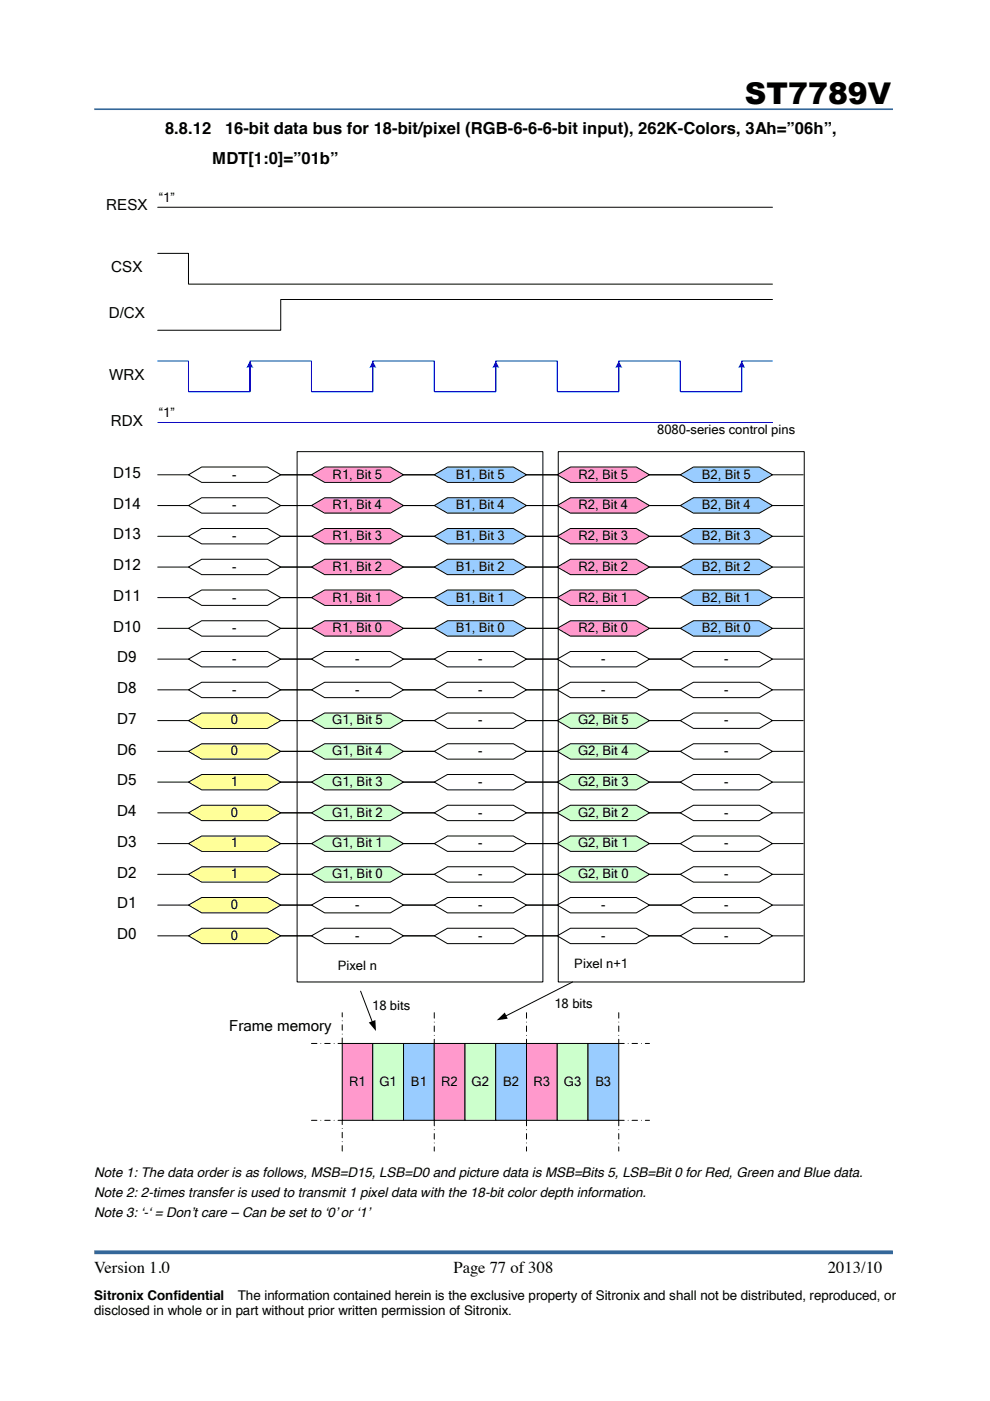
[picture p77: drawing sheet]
<svg xmlns="http://www.w3.org/2000/svg" width="210mm" height="297mm" viewBox="0 0 210 297" stroke-linecap="round" stroke-linejoin="round" font-family="sans-serif">
<defs><g id="words">
<text font-size="6.3" x="157.9" y="22">ST7789V</text>
<g font-size="3.5">
<text x="35" y="28.4">8.8.12</text>
<text x="47.7" y="28.4">16-bit data bus for 18-bit/pixel (RGB-6-6-6-bit input), 262K-Colors, 3Ah=”06h”,</text>
<text x="45" y="34.8">MDT[1:0]=”01b”</text>
<text x="20" y="270">Version 1.0</text>
<text x="96.1" y="270">Page 77 of 308</text>
<text x="175.5" y="270">2013/10</text>
</g>
<g font-size="3.2">
<text x="22.5" y="44.6">RESX</text>
<text x="23.6" y="57.7">CSX</text>
<text x="23.1" y="67.4">D/CX</text>
<text x="23.2" y="80.5">WRX</text>
<text x="23.5" y="90.3">RDX</text>
<text x="24" y="101.3">D15</text>
<text x="24" y="107.8">D14</text>
<text x="24" y="114.3">D13</text>
<text x="24" y="120.9">D12</text>
<text x="24" y="127.4">D11</text>
<text x="24" y="133.9">D10</text>
<text x="24.8" y="140.4">D9</text>
<text x="24.8" y="146.9">D8</text>
<text x="24.8" y="153.5">D7</text>
<text x="24.8" y="160">D6</text>
<text x="24.8" y="166.5">D5</text>
<text x="24.8" y="173">D4</text>
<text x="24.8" y="179.5">D3</text>
<text x="24.8" y="186.1">D2</text>
<text x="24.8" y="192.6">D1</text>
<text x="24.8" y="199.1">D0</text>
<text x="48.6" y="218.7">Frame memory</text>
</g>
<g font-size="2.8">
<text x="33.7" y="42.8">“1”</text>
<text x="33.7" y="88.4">“1”</text>
<text x="139.4" y="92">8080-series control pins</text>
<text x="49.2" y="101.5">-</text>
<text x="70.5" y="101.5">R1, Bit 5</text>
<text x="96.6" y="101.5">B1, Bit 5</text>
<text x="122.6" y="101.5">R2, Bit 5</text>
<text x="148.8" y="101.5">B2, Bit 5</text>
<text x="49.2" y="108">-</text>
<text x="70.5" y="108">R1, Bit 4</text>
<text x="96.6" y="108">B1, Bit 4</text>
<text x="122.6" y="108">R2, Bit 4</text>
<text x="148.8" y="108">B2, Bit 4</text>
<text x="49.2" y="114.5">-</text>
<text x="70.5" y="114.5">R1, Bit 3</text>
<text x="96.6" y="114.5">B1, Bit 3</text>
<text x="122.6" y="114.5">R2, Bit 3</text>
<text x="148.8" y="114.5">B2, Bit 3</text>
<text x="49.2" y="121">-</text>
<text x="70.5" y="121">R1, Bit 2</text>
<text x="96.6" y="121">B1, Bit 2</text>
<text x="122.6" y="121">R2, Bit 2</text>
<text x="148.8" y="121">B2, Bit 2</text>
<text x="49.2" y="127.6">-</text>
<text x="70.5" y="127.6">R1, Bit 1</text>
<text x="96.6" y="127.6">B1, Bit 1</text>
<text x="122.6" y="127.6">R2, Bit 1</text>
<text x="148.8" y="127.6">B2, Bit 1</text>
<text x="49.2" y="134.1">-</text>
<text x="70.5" y="134.1">R1, Bit 0</text>
<text x="96.6" y="134.1">B1, Bit 0</text>
<text x="122.6" y="134.1">R2, Bit 0</text>
<text x="148.8" y="134.1">B2, Bit 0</text>
<text x="49.2" y="140.5">-</text>
<text x="75.3" y="140.5">-</text>
<text x="101.4" y="140.5">-</text>
<text x="127.5" y="140.5">-</text>
<text x="153.5" y="140.5">-</text>
<text x="49.2" y="147.1">-</text>
<text x="75.3" y="147.1">-</text>
<text x="101.4" y="147.1">-</text>
<text x="127.5" y="147.1">-</text>
<text x="153.5" y="147.1">-</text>
<text x="48.9" y="153.6">0</text>
<text x="70.4" y="153.6">G1, Bit 5</text>
<text x="101.4" y="153.6">-</text>
<text x="122.6" y="153.6">G2, Bit 5</text>
<text x="153.5" y="153.6">-</text>
<text x="48.9" y="160.1">0</text>
<text x="70.4" y="160.1">G1, Bit 4</text>
<text x="101.4" y="160.1">-</text>
<text x="122.6" y="160.1">G2, Bit 4</text>
<text x="153.5" y="160.1">-</text>
<text x="48.9" y="166.6">1</text>
<text x="70.4" y="166.6">G1, Bit 3</text>
<text x="101.4" y="166.6">-</text>
<text x="122.6" y="166.6">G2, Bit 3</text>
<text x="153.5" y="166.6">-</text>
<text x="48.9" y="173.1">0</text>
<text x="70.4" y="173.1">G1, Bit 2</text>
<text x="101.4" y="173.1">-</text>
<text x="122.6" y="173.1">G2, Bit 2</text>
<text x="153.5" y="173.1">-</text>
<text x="48.9" y="179.7">1</text>
<text x="70.4" y="179.7">G1, Bit 1</text>
<text x="101.4" y="179.7">-</text>
<text x="122.6" y="179.7">G2, Bit 1</text>
<text x="153.5" y="179.7">-</text>
<text x="48.9" y="186.2">1</text>
<text x="70.4" y="186.2">G1, Bit 0</text>
<text x="101.4" y="186.2">-</text>
<text x="122.6" y="186.2">G2, Bit 0</text>
<text x="153.5" y="186.2">-</text>
<text x="48.9" y="192.7">0</text>
<text x="75.3" y="192.7">-</text>
<text x="101.4" y="192.7">-</text>
<text x="127.5" y="192.7">-</text>
<text x="153.5" y="192.7">-</text>
<text x="48.9" y="199.2">0</text>
<text x="75.3" y="199.2">-</text>
<text x="101.4" y="199.2">-</text>
<text x="127.5" y="199.2">-</text>
<text x="153.5" y="199.2">-</text>
<text x="71.6" y="205.6">Pixel n</text>
<text x="121.8" y="205.3">Pixel n+1</text>
<text x="78.9" y="214.1">18 bits</text>
<text x="117.6" y="213.7">18 bits</text>
<text x="74" y="230.2">R1</text>
<text x="80.5" y="230.2">G1</text>
<text x="87.1" y="230.2">B1</text>
<text x="93.6" y="230.2">R2</text>
<text x="100" y="230.2">G2</text>
<text x="106.7" y="230.2">B2</text>
<text x="113.1" y="230.2">R3</text>
<text x="119.5" y="230.2">G3</text>
<text x="126.2" y="230.2">B3</text>
<text x="20" y="249.6">Note 1: The data order is as follows, MSB=D15, LSB=D0 and picture data is MSB=Bits 5, LSB=Bit 0 for Red, Green and Blue data.</text>
<text x="20" y="253.8">Note 2: 2-times transfer is used to transmit 1 pixel data with the 18-bit color depth information.</text>
<text x="20" y="258.1">Note 3: ‘-‘ = Don’t care – Can be set to ‘0’ or ‘1’</text>
<text x="20" y="275.5">Sitronix Confidential</text>
<text x="50.4" y="275.5">The information contained herein is the exclusive property of Sitronix and shall not be distributed, reproduced, or</text>
<text x="20" y="278.8">disclosed in whole or in part without prior written permission of Sitronix.</text>
</g>
</g></defs>
<path d="M20 265.5h169.3" fill="none" stroke="#346799" stroke-width=".79" stroke-linecap="butt"/>
<path d="M20 23.2h169.3" fill="none" stroke="#346799" stroke-width=".35"/>
<path d="M40 100.7l2.8-1.7h13.9l2.8 1.7-2.8 1.6h-13.9z" fill-rule="evenodd" fill="#fff"/>
<path d="M33.4 100.7h6.6M40 100.7l2.8-1.7h13.9l2.8 1.7-2.8 1.6h-13.9zM59.5 100.7h6.5" fill="none" stroke="#010101" stroke-width=".21"/>
<path d="M33.4 76.5h6.6v6.6h13v-6.6h6.5M53 77.7v5.4M33.4 89.6h130.4" fill="none" stroke="#0101ff" stroke-width=".21"/>
<path d="M53 76.5l.7 1.5-.7-.1-.8 .1z" fill-rule="evenodd" fill="#0101ff"/>
<path d="M137.7 76.5h6.5v6.6h13.1v-6.6h6.5M157.3 77.7v5.4" fill="none" stroke="#0101ff" stroke-width=".21"/>
<path d="M157.3 76.5l.7 1.5-.8-.1-.7 .1z" fill-rule="evenodd" fill="#0101ff"/>
<path d="M111.6 76.5h6.6v6.6h13v-6.6h6.5M131.2 77.7v5.4" fill="none" stroke="#0101ff" stroke-width=".21"/>
<path d="M131.2 76.5l.8 1.5-.8-.1-.8 .1z" fill-rule="evenodd" fill="#0101ff"/>
<path d="M85.6 76.5h6.5v6.6h13v-6.6h6.5M105.1 77.7v5.4" fill="none" stroke="#0101ff" stroke-width=".21"/>
<path d="M105.1 76.5l.8 1.5-.8-.1-.7 .1z" fill-rule="evenodd" fill="#0101ff"/>
<path d="M59.5 76.5h6.5v6.6h13v-6.6h6.6M79 77.7v5.4" fill="none" stroke="#0101ff" stroke-width=".21"/>
<path d="M79 76.5l.8 1.5-.7-.1-.8 .1z" fill-rule="evenodd" fill="#0101ff"/>
<path d="M33.4 53.7h6.6v6.5h123.8M33.4 43.9h130.4M163.8 63.5h-104.3v6.5h-26.1" fill="none" stroke="#010101" stroke-width=".21"/>
<path d="M40 107.2l2.8-1.7h13.9l2.8 1.7-2.8 1.6h-13.9z" fill-rule="evenodd" fill="#fff"/>
<path d="M33.4 107.2h6.6M40 107.2l2.8-1.7h13.9l2.8 1.7-2.8 1.6h-13.9zM59.5 107.2h6.5" fill="none" stroke="#010101" stroke-width=".21"/>
<path d="M40 113.7l2.8-1.6h13.9l2.8 1.6-2.8 1.6h-13.9z" fill-rule="evenodd" fill="#fff"/>
<path d="M33.4 113.7h6.6M40 113.7l2.8-1.6h13.9l2.8 1.6-2.8 1.6h-13.9zM59.5 113.7h6.5" fill="none" stroke="#010101" stroke-width=".21"/>
<path d="M40 120.2l2.8-1.6h13.9l2.8 1.6-2.8 1.6h-13.9z" fill-rule="evenodd" fill="#fff"/>
<path d="M33.4 120.2h6.6M40 120.2l2.8-1.6h13.9l2.8 1.6-2.8 1.6h-13.9zM59.5 120.2h6.5" fill="none" stroke="#010101" stroke-width=".21"/>
<path d="M40 126.7l2.8-1.6h13.9l2.8 1.6-2.8 1.7h-13.9z" fill-rule="evenodd" fill="#fff"/>
<path d="M33.4 126.7h6.6M40 126.7l2.8-1.6h13.9l2.8 1.6-2.8 1.7h-13.9zM59.5 126.7h6.5" fill="none" stroke="#010101" stroke-width=".21"/>
<path d="M40 133.2l2.8-1.6h13.9l2.8 1.6-2.8 1.7h-13.9z" fill-rule="evenodd" fill="#fff"/>
<path d="M33.4 133.2h6.6M40 133.2l2.8-1.6h13.9l2.8 1.6-2.8 1.7h-13.9zM59.5 133.2h6.5" fill="none" stroke="#010101" stroke-width=".21"/>
<path d="M40 139.7l2.8-1.6h13.9l2.8 1.6-2.8 1.7h-13.9z" fill-rule="evenodd" fill="#fff"/>
<path d="M33.4 139.7h6.6M40 139.7l2.8-1.6h13.9l2.8 1.6-2.8 1.7h-13.9zM59.5 139.7h6.5" fill="none" stroke="#010101" stroke-width=".21"/>
<path d="M40 146.3l2.8-1.6h13.9l2.8 1.6-2.8 1.6h-13.9z" fill-rule="evenodd" fill="#fff"/>
<path d="M33.4 146.3h6.6M40 146.3l2.8-1.6h13.9l2.8 1.6-2.8 1.6h-13.9zM59.5 146.3h6.5M76.5 210.1l2.5 6.6" fill="none" stroke="#010101" stroke-width=".21"/>
<path d="M78.2 216.8l1.4-.5 .1 2.3z" fill="#010101"/>
<path d="M121.4 208.2l-14.2 7.2" fill="none" stroke="#010101" stroke-width=".21"/>
<path d="M105.3 216.3l1.7-1.6 .7 1.3z" fill="#010101"/>
<path d="M72.6 221.2h6.4v16.3h-6.4z" fill-rule="evenodd" fill="#f9c"/>
<path d="M72.6 221.2h6.4v16.3h-6.4z" fill="none" stroke="#010101" stroke-width=".21"/>
<path d="M79 221.2h6.6v16.3h-6.6z" fill-rule="evenodd" fill="#cfc"/>
<path d="M79 221.2h6.6v16.3h-6.6z" fill="none" stroke="#010101" stroke-width=".21"/>
<path d="M85.6 221.2h6.5v16.3h-6.5z" fill-rule="evenodd" fill="#9cf"/>
<path d="M85.6 221.2h6.5v16.3h-6.5z" fill="none" stroke="#010101" stroke-width=".21"/>
<path d="M92.1 214.7v6.5M111.6 214.7v6.5M131.2 214.7v6.5M66 221.2h6.6M66 237.5h6.6M72.6 221.2v-6.5M92.1 237.5v6.6M111.6 237.5v6.6M131.2 221.2h6.5M131.2 237.5h6.5M131.2 237.5v6.6M72.6 244.1v-6.6" fill="none" stroke="#010101" stroke-width=".21" stroke-dasharray="1.2 .8 0 .8"/>
<path d="M92.1 221.2h6.5v16.3h-6.5z" fill-rule="evenodd" fill="#f9c"/>
<path d="M92.1 221.2h6.5v16.3h-6.5z" fill="none" stroke="#010101" stroke-width=".21"/>
<path d="M98.6 221.2h6.5v16.3h-6.5z" fill-rule="evenodd" fill="#cfc"/>
<path d="M98.6 221.2h6.5v16.3h-6.5z" fill="none" stroke="#010101" stroke-width=".21"/>
<path d="M105.1 221.2h6.5v16.3h-6.5z" fill-rule="evenodd" fill="#9cf"/>
<path d="M105.1 221.2h6.5v16.3h-6.5z" fill="none" stroke="#010101" stroke-width=".21"/>
<path d="M111.6 221.2h6.6v16.3h-6.6z" fill-rule="evenodd" fill="#f9c"/>
<path d="M111.6 221.2h6.6v16.3h-6.6z" fill="none" stroke="#010101" stroke-width=".21"/>
<path d="M118.2 221.2h6.5v16.3h-6.5z" fill-rule="evenodd" fill="#cfc"/>
<path d="M118.2 221.2h6.5v16.3h-6.5z" fill="none" stroke="#010101" stroke-width=".21"/>
<path d="M124.7 221.2h6.5v16.3h-6.5z" fill-rule="evenodd" fill="#9cf"/>
<path d="M124.7 221.2h6.5v16.3h-6.5z" fill="none" stroke="#010101" stroke-width=".21"/>
<path d="M66 113.7l2.8-1.6h14l2.8 1.6-2.8 1.6h-14z" fill-rule="evenodd" fill="#f9c"/>
<path d="M59.5 113.7h6.5M66 113.7l2.8-1.6h14l2.8 1.6-2.8 1.6h-14zM85.6 113.7h6.5" fill="none" stroke="#010101" stroke-width=".21"/>
<path d="M40 152.8l2.8-1.6h13.9l2.8 1.6-2.8 1.6h-13.9z" fill-rule="evenodd" fill="#ff9"/>
<path d="M33.4 152.8h6.6M40 152.8l2.8-1.6h13.9l2.8 1.6-2.8 1.6h-13.9zM59.5 152.8h6.5" fill="none" stroke="#010101" stroke-width=".21"/>
<path d="M66 120.2l2.8-1.6h14l2.8 1.6-2.8 1.6h-14z" fill-rule="evenodd" fill="#f9c"/>
<path d="M59.5 120.2h6.5M66 120.2l2.8-1.6h14l2.8 1.6-2.8 1.6h-14zM85.6 120.2h6.5" fill="none" stroke="#010101" stroke-width=".21"/>
<path d="M40 159.3l2.8-1.6h13.9l2.8 1.6-2.8 1.7h-13.9z" fill-rule="evenodd" fill="#ff9"/>
<path d="M33.4 159.3h6.6M40 159.3l2.8-1.6h13.9l2.8 1.6-2.8 1.7h-13.9zM59.5 159.3h6.5" fill="none" stroke="#010101" stroke-width=".21"/>
<path d="M66 126.7l2.8-1.6h14l2.8 1.6-2.8 1.7h-14z" fill-rule="evenodd" fill="#f9c"/>
<path d="M59.5 126.7h6.5M66 126.7l2.8-1.6h14l2.8 1.6-2.8 1.7h-14zM85.6 126.7h6.5" fill="none" stroke="#010101" stroke-width=".21"/>
<path d="M40 165.8l2.8-1.6h13.9l2.8 1.6-2.8 1.7h-13.9z" fill-rule="evenodd" fill="#ff9"/>
<path d="M33.4 165.8h6.6M40 165.8l2.8-1.6h13.9l2.8 1.6-2.8 1.7h-13.9zM59.5 165.8h6.5" fill="none" stroke="#010101" stroke-width=".21"/>
<path d="M66 133.2l2.8-1.6h14l2.8 1.6-2.8 1.7h-14z" fill-rule="evenodd" fill="#f9c"/>
<path d="M59.5 133.2h6.5M66 133.2l2.8-1.6h14l2.8 1.6-2.8 1.7h-14zM85.6 133.2h6.5" fill="none" stroke="#010101" stroke-width=".21"/>
<path d="M40 172.3l2.8-1.6h13.9l2.8 1.6-2.8 1.7h-13.9z" fill-rule="evenodd" fill="#ff9"/>
<path d="M33.4 172.3h6.6M40 172.3l2.8-1.6h13.9l2.8 1.6-2.8 1.7h-13.9zM59.5 172.3h6.5" fill="none" stroke="#010101" stroke-width=".21"/>
<path d="M40 178.9l2.8-1.7h13.9l2.8 1.7-2.8 1.6h-13.9z" fill-rule="evenodd" fill="#ff9"/>
<path d="M33.4 178.9h6.6M40 178.9l2.8-1.7h13.9l2.8 1.7-2.8 1.6h-13.9zM59.5 178.9h6.5" fill="none" stroke="#010101" stroke-width=".21"/>
<path d="M40 185.4l2.8-1.6h13.9l2.8 1.6-2.8 1.6h-13.9z" fill-rule="evenodd" fill="#ff9"/>
<path d="M33.4 185.4h6.6M40 185.4l2.8-1.6h13.9l2.8 1.6-2.8 1.6h-13.9zM59.5 185.4h6.5" fill="none" stroke="#010101" stroke-width=".21"/>
<path d="M40 191.9l2.8-1.6h13.9l2.8 1.6-2.8 1.6h-13.9z" fill-rule="evenodd" fill="#ff9"/>
<path d="M33.4 191.9h6.6M40 191.9l2.8-1.6h13.9l2.8 1.6-2.8 1.6h-13.9zM59.5 191.9h6.5" fill="none" stroke="#010101" stroke-width=".21"/>
<path d="M40 198.4l2.8-1.6h13.9l2.8 1.6-2.8 1.7h-13.9z" fill-rule="evenodd" fill="#ff9"/>
<path d="M33.4 198.4h6.6M40 198.4l2.8-1.6h13.9l2.8 1.6-2.8 1.7h-13.9zM59.5 198.4h6.5" fill="none" stroke="#010101" stroke-width=".21"/>
<path d="M92.1 113.7l2.8-1.6h13.9l2.8 1.6-2.8 1.6h-13.9z" fill-rule="evenodd" fill="#9cf"/>
<path d="M85.6 113.7h6.5M92.1 113.7l2.8-1.6h13.9l2.8 1.6-2.8 1.6h-13.9zM111.6 113.7h6.6" fill="none" stroke="#010101" stroke-width=".21"/>
<path d="M92.1 120.2l2.8-1.6h13.9l2.8 1.6-2.8 1.6h-13.9z" fill-rule="evenodd" fill="#9cf"/>
<path d="M85.6 120.2h6.5M92.1 120.2l2.8-1.6h13.9l2.8 1.6-2.8 1.6h-13.9zM111.6 120.2h6.6" fill="none" stroke="#010101" stroke-width=".21"/>
<path d="M92.1 126.7l2.8-1.6h13.9l2.8 1.6-2.8 1.7h-13.9z" fill-rule="evenodd" fill="#9cf"/>
<path d="M85.6 126.7h6.5M92.1 126.7l2.8-1.6h13.9l2.8 1.6-2.8 1.7h-13.9zM111.6 126.7h6.6" fill="none" stroke="#010101" stroke-width=".21"/>
<path d="M92.1 133.2l2.8-1.6h13.9l2.8 1.6-2.8 1.7h-13.9z" fill-rule="evenodd" fill="#9cf"/>
<path d="M85.6 133.2h6.5M92.1 133.2l2.8-1.6h13.9l2.8 1.6-2.8 1.7h-13.9zM111.6 133.2h6.6" fill="none" stroke="#010101" stroke-width=".21"/>
<path d="M118.2 165.8l2.7-1.6h14l2.8 1.6-2.8 1.7h-14z" fill-rule="evenodd" fill="#cfc"/>
<path d="M111.6 165.8h6.6M118.2 165.8l2.7-1.6h14l2.8 1.6-2.8 1.7h-14zM137.7 165.8h6.5" fill="none" stroke="#010101" stroke-width=".21"/>
<path d="M118.2 172.3l2.7-1.6h14l2.8 1.6-2.8 1.7h-14z" fill-rule="evenodd" fill="#cfc"/>
<path d="M111.6 172.3h6.6M118.2 172.3l2.7-1.6h14l2.8 1.6-2.8 1.7h-14zM137.7 172.3h6.5" fill="none" stroke="#010101" stroke-width=".21"/>
<path d="M118.2 178.9l2.7-1.7h14l2.8 1.7-2.8 1.6h-14z" fill-rule="evenodd" fill="#cfc"/>
<path d="M111.6 178.9h6.6M118.2 178.9l2.7-1.7h14l2.8 1.7-2.8 1.6h-14zM137.7 178.9h6.5" fill="none" stroke="#010101" stroke-width=".21"/>
<path d="M118.2 185.4l2.7-1.6h14l2.8 1.6-2.8 1.6h-14z" fill-rule="evenodd" fill="#cfc"/>
<path d="M111.6 185.4h6.6M118.2 185.4l2.7-1.6h14l2.8 1.6-2.8 1.6h-14zM137.7 185.4h6.5" fill="none" stroke="#010101" stroke-width=".21"/>
<path d="M92.1 107.2l2.8-1.7h13.9l2.8 1.7-2.8 1.6h-13.9z" fill-rule="evenodd" fill="#9cf"/>
<path d="M85.6 107.2h6.5M92.1 107.2l2.8-1.7h13.9l2.8 1.7-2.8 1.6h-13.9zM111.6 107.2h6.6" fill="none" stroke="#010101" stroke-width=".21"/>
<path d="M118.2 159.3l2.7-1.6h14l2.8 1.6-2.8 1.7h-14z" fill-rule="evenodd" fill="#cfc"/>
<path d="M111.6 159.3h6.6M118.2 159.3l2.7-1.6h14l2.8 1.6-2.8 1.7h-14zM137.7 159.3h6.5" fill="none" stroke="#010101" stroke-width=".21"/>
<path d="M66 107.2l2.8-1.7h14l2.8 1.7-2.8 1.6h-14z" fill-rule="evenodd" fill="#f9c"/>
<path d="M59.5 107.2h6.5M66 107.2l2.8-1.7h14l2.8 1.7-2.8 1.6h-14zM85.6 107.2h6.5" fill="none" stroke="#010101" stroke-width=".21"/>
<path d="M66 165.8l2.8-1.6h14l2.8 1.6-2.8 1.7h-14z" fill-rule="evenodd" fill="#cfc"/>
<path d="M59.5 165.8h6.5M66 165.8l2.8-1.6h14l2.8 1.6-2.8 1.7h-14zM85.6 165.8h6.5" fill="none" stroke="#010101" stroke-width=".21"/>
<path d="M66 172.3l2.8-1.6h14l2.8 1.6-2.8 1.7h-14z" fill-rule="evenodd" fill="#cfc"/>
<path d="M59.5 172.3h6.5M66 172.3l2.8-1.6h14l2.8 1.6-2.8 1.7h-14zM85.6 172.3h6.5" fill="none" stroke="#010101" stroke-width=".21"/>
<path d="M66 178.9l2.8-1.7h14l2.8 1.7-2.8 1.6h-14z" fill-rule="evenodd" fill="#cfc"/>
<path d="M59.5 178.9h6.5M66 178.9l2.8-1.7h14l2.8 1.7-2.8 1.6h-14zM85.6 178.9h6.5" fill="none" stroke="#010101" stroke-width=".21"/>
<path d="M66 185.4l2.8-1.6h14l2.8 1.6-2.8 1.6h-14z" fill-rule="evenodd" fill="#cfc"/>
<g fill="none" stroke="#010101" stroke-width=".21">
<path d="M137.7 165.8h6.5M137.7 172.3h6.5M137.7 178.9h6.5M144.2 165.8l2.8-1.6h14l2.8 1.6-2.8 1.7h-14zM144.2 172.3l2.8-1.6h14l2.8 1.6-2.8 1.7h-14zM144.2 178.9l2.8-1.7h14l2.8 1.7-2.8 1.6h-14zM163.8 165.8h6.5M163.8 172.3h6.5M163.8 178.9h6.5M59.5 185.4h6.5M66 185.4l2.8-1.6h14l2.8 1.6-2.8 1.6h-14zM85.6 185.4h6.5"/>
<path d="M137.7 185.4h6.5M144.2 185.4l2.8-1.6h14l2.8 1.6-2.8 1.6h-14zM163.8 185.4h6.5"/>
</g>
<path d="M66 152.8l2.8-1.6h14l2.8 1.6-2.8 1.6h-14z" fill-rule="evenodd" fill="#cfc"/>
<path d="M59.5 152.8h6.5M66 152.8l2.8-1.6h14l2.8 1.6-2.8 1.6h-14zM85.6 152.8h6.5" fill="none" stroke="#010101" stroke-width=".21"/>
<path d="M66 159.3l2.8-1.6h14l2.8 1.6-2.8 1.7h-14z" fill-rule="evenodd" fill="#cfc"/>
<path d="M59.5 159.3h6.5M66 159.3l2.8-1.6h14l2.8 1.6-2.8 1.7h-14zM85.6 159.3h6.5M137.7 159.3h6.5M137.7 152.8h6.5M144.2 152.8l2.8-1.6h14l2.8 1.6-2.8 1.6h-14zM144.2 159.3l2.8-1.6h14l2.8 1.6-2.8 1.7h-14zM163.8 159.3h6.5M163.8 152.8h6.5" fill="none" stroke="#010101" stroke-width=".21"/>
<path d="M66 100.7l2.8-1.7h14l2.8 1.7-2.8 1.6h-14z" fill-rule="evenodd" fill="#f9c"/>
<path d="M59.5 100.7h6.5M66 100.7l2.8-1.7h14l2.8 1.7-2.8 1.6h-14zM85.6 100.7h6.5" fill="none" stroke="#010101" stroke-width=".21"/>
<path d="M66 139.7l2.8-1.6h14l2.8 1.6-2.8 1.7h-14z" fill-rule="evenodd" fill="#fff"/>
<path d="M59.5 139.7h6.5M66 139.7l2.8-1.6h14l2.8 1.6-2.8 1.7h-14zM85.6 139.7h6.5" fill="none" stroke="#010101" stroke-width=".21"/>
<path d="M92.1 139.7l2.8-1.6h13.9l2.8 1.6-2.8 1.7h-13.9z" fill-rule="evenodd" fill="#fff"/>
<path d="M85.6 139.7h6.5M92.1 139.7l2.8-1.6h13.9l2.8 1.6-2.8 1.7h-13.9zM111.6 139.7h6.6" fill="none" stroke="#010101" stroke-width=".21"/>
<path d="M118.2 139.7l2.7-1.6h14l2.8 1.6-2.8 1.7h-14z" fill-rule="evenodd" fill="#fff"/>
<path d="M111.6 139.7h6.6M118.2 139.7l2.7-1.6h14l2.8 1.6-2.8 1.7h-14zM137.7 139.7h6.5" fill="none" stroke="#010101" stroke-width=".21"/>
<path d="M144.2 139.7l2.8-1.6h14l2.8 1.6-2.8 1.7h-14z" fill-rule="evenodd" fill="#fff"/>
<path d="M137.7 139.7h6.5M144.2 139.7l2.8-1.6h14l2.8 1.6-2.8 1.7h-14zM163.8 139.7h6.5" fill="none" stroke="#010101" stroke-width=".21"/>
<path d="M66 146.3l2.8-1.6h14l2.8 1.6-2.8 1.6h-14z" fill-rule="evenodd" fill="#fff"/>
<path d="M59.5 146.3h6.5M66 146.3l2.8-1.6h14l2.8 1.6-2.8 1.6h-14zM85.6 146.3h6.5" fill="none" stroke="#010101" stroke-width=".21"/>
<path d="M92.1 146.3l2.8-1.6h13.9l2.8 1.6-2.8 1.6h-13.9z" fill-rule="evenodd" fill="#fff"/>
<path d="M85.6 146.3h6.5M92.1 146.3l2.8-1.6h13.9l2.8 1.6-2.8 1.6h-13.9zM111.6 146.3h6.6" fill="none" stroke="#010101" stroke-width=".21"/>
<path d="M118.2 146.3l2.7-1.6h14l2.8 1.6-2.8 1.6h-14z" fill-rule="evenodd" fill="#fff"/>
<path d="M111.6 146.3h6.6M118.2 146.3l2.7-1.6h14l2.8 1.6-2.8 1.6h-14zM137.7 146.3h6.5" fill="none" stroke="#010101" stroke-width=".21"/>
<path d="M144.2 146.3l2.8-1.6h14l2.8 1.6-2.8 1.6h-14z" fill-rule="evenodd" fill="#fff"/>
<path d="M137.7 146.3h6.5M144.2 146.3l2.8-1.6h14l2.8 1.6-2.8 1.6h-14zM163.8 146.3h6.5" fill="none" stroke="#010101" stroke-width=".21"/>
<path d="M92.1 100.7l2.8-1.7h13.9l2.8 1.7-2.8 1.6h-13.9z" fill-rule="evenodd" fill="#9cf"/>
<path d="M85.6 100.7h6.5M92.1 100.7l2.8-1.7h13.9l2.8 1.7-2.8 1.6h-13.9zM111.6 100.7h6.6" fill="none" stroke="#010101" stroke-width=".21"/>
<path d="M118.2 152.8l2.7-1.6h14l2.8 1.6-2.8 1.6h-14z" fill-rule="evenodd" fill="#cfc"/>
<path d="M111.6 152.8h6.6M118.2 152.8l2.7-1.6h14l2.8 1.6-2.8 1.6h-14zM137.7 152.8h6.5" fill="none" stroke="#010101" stroke-width=".21"/>
<path d="M66 191.9l2.8-1.6h14l2.8 1.6-2.8 1.6h-14z" fill-rule="evenodd" fill="#fff"/>
<path d="M59.5 191.9h6.5M66 191.9l2.8-1.6h14l2.8 1.6-2.8 1.6h-14zM85.6 191.9h6.5" fill="none" stroke="#010101" stroke-width=".21"/>
<path d="M92.1 191.9l2.8-1.6h13.9l2.8 1.6-2.8 1.6h-13.9z" fill-rule="evenodd" fill="#fff"/>
<path d="M85.6 191.9h6.5M92.1 191.9l2.8-1.6h13.9l2.8 1.6-2.8 1.6h-13.9zM111.6 191.9h6.6" fill="none" stroke="#010101" stroke-width=".21"/>
<path d="M118.2 191.9l2.7-1.6h14l2.8 1.6-2.8 1.6h-14z" fill-rule="evenodd" fill="#fff"/>
<path d="M111.6 191.9h6.6M118.2 191.9l2.7-1.6h14l2.8 1.6-2.8 1.6h-14zM137.7 191.9h6.5" fill="none" stroke="#010101" stroke-width=".21"/>
<path d="M144.2 191.9l2.8-1.6h14l2.8 1.6-2.8 1.6h-14z" fill-rule="evenodd" fill="#fff"/>
<path d="M137.7 191.9h6.5M144.2 191.9l2.8-1.6h14l2.8 1.6-2.8 1.6h-14zM163.8 191.9h6.5" fill="none" stroke="#010101" stroke-width=".21"/>
<path d="M66 198.4l2.8-1.6h14l2.8 1.6-2.8 1.7h-14z" fill-rule="evenodd" fill="#fff"/>
<path d="M59.5 198.4h6.5M66 198.4l2.8-1.6h14l2.8 1.6-2.8 1.7h-14zM85.6 198.4h6.5" fill="none" stroke="#010101" stroke-width=".21"/>
<path d="M92.1 198.4l2.8-1.6h13.9l2.8 1.6-2.8 1.7h-13.9z" fill-rule="evenodd" fill="#fff"/>
<path d="M85.6 198.4h6.5M92.1 198.4l2.8-1.6h13.9l2.8 1.6-2.8 1.7h-13.9zM111.6 198.4h6.6" fill="none" stroke="#010101" stroke-width=".21"/>
<path d="M118.2 198.4l2.7-1.6h14l2.8 1.6-2.8 1.7h-14z" fill-rule="evenodd" fill="#fff"/>
<path d="M111.6 198.4h6.6M118.2 198.4l2.7-1.6h14l2.8 1.6-2.8 1.7h-14zM137.7 198.4h6.5" fill="none" stroke="#010101" stroke-width=".21"/>
<path d="M144.2 198.4l2.8-1.6h14l2.8 1.6-2.8 1.7h-14z" fill-rule="evenodd" fill="#fff"/>
<path d="M137.7 198.4h6.5M144.2 198.4l2.8-1.6h14l2.8 1.6-2.8 1.7h-14zM163.8 198.4h6.5" fill="none" stroke="#010101" stroke-width=".21"/>
<path d="M118.2 113.7l2.7-1.6h14l2.8 1.6-2.8 1.6h-14z" fill-rule="evenodd" fill="#f9c"/>
<path d="M111.6 113.7h6.6M118.2 113.7l2.7-1.6h14l2.8 1.6-2.8 1.6h-14zM137.7 113.7h6.5" fill="none" stroke="#010101" stroke-width=".21"/>
<path d="M118.2 120.2l2.7-1.6h14l2.8 1.6-2.8 1.6h-14z" fill-rule="evenodd" fill="#f9c"/>
<path d="M111.6 120.2h6.6M118.2 120.2l2.7-1.6h14l2.8 1.6-2.8 1.6h-14zM137.7 120.2h6.5" fill="none" stroke="#010101" stroke-width=".21"/>
<path d="M118.2 126.7l2.7-1.6h14l2.8 1.6-2.8 1.7h-14z" fill-rule="evenodd" fill="#f9c"/>
<path d="M111.6 126.7h6.6M118.2 126.7l2.7-1.6h14l2.8 1.6-2.8 1.7h-14zM137.7 126.7h6.5" fill="none" stroke="#010101" stroke-width=".21"/>
<path d="M118.2 133.2l2.7-1.6h14l2.8 1.6-2.8 1.7h-14z" fill-rule="evenodd" fill="#f9c"/>
<path d="M111.6 133.2h6.6M118.2 133.2l2.7-1.6h14l2.8 1.6-2.8 1.7h-14zM137.7 133.2h6.5" fill="none" stroke="#010101" stroke-width=".21"/>
<path d="M118.2 100.7l2.7-1.7h14l2.8 1.7-2.8 1.6h-14z" fill-rule="evenodd" fill="#f9c"/>
<path d="M111.6 100.7h6.6M118.2 100.7l2.7-1.7h14l2.8 1.7-2.8 1.6h-14zM137.7 100.7h6.5" fill="none" stroke="#010101" stroke-width=".21"/>
<path d="M118.2 107.2l2.7-1.7h14l2.8 1.7-2.8 1.6h-14z" fill-rule="evenodd" fill="#f9c"/>
<path d="M111.6 107.2h6.6M118.2 107.2l2.7-1.7h14l2.8 1.7-2.8 1.6h-14zM137.7 107.2h6.5" fill="none" stroke="#010101" stroke-width=".21"/>
<path d="M144.2 113.7l2.8-1.6h14l2.8 1.6-2.8 1.6h-14z" fill-rule="evenodd" fill="#9cf"/>
<path d="M137.7 113.7h6.5M144.2 113.7l2.8-1.6h14l2.8 1.6-2.8 1.6h-14zM163.8 113.7h6.5" fill="none" stroke="#010101" stroke-width=".21"/>
<path d="M144.2 120.2l2.8-1.6h14l2.8 1.6-2.8 1.6h-14z" fill-rule="evenodd" fill="#9cf"/>
<path d="M137.7 120.2h6.5M144.2 120.2l2.8-1.6h14l2.8 1.6-2.8 1.6h-14zM163.8 120.2h6.5" fill="none" stroke="#010101" stroke-width=".21"/>
<path d="M144.2 126.7l2.8-1.6h14l2.8 1.6-2.8 1.7h-14z" fill-rule="evenodd" fill="#9cf"/>
<path d="M137.7 126.7h6.5M144.2 126.7l2.8-1.6h14l2.8 1.6-2.8 1.7h-14zM163.8 126.7h6.5" fill="none" stroke="#010101" stroke-width=".21"/>
<path d="M144.2 133.2l2.8-1.6h14l2.8 1.6-2.8 1.7h-14z" fill-rule="evenodd" fill="#9cf"/>
<path d="M137.7 133.2h6.5M144.2 133.2l2.8-1.6h14l2.8 1.6-2.8 1.7h-14zM163.8 133.2h6.5" fill="none" stroke="#010101" stroke-width=".21"/>
<path d="M144.2 107.2l2.8-1.7h14l2.8 1.7-2.8 1.6h-14z" fill-rule="evenodd" fill="#9cf"/>
<path d="M137.7 107.2h6.5M144.2 107.2l2.8-1.7h14l2.8 1.7-2.8 1.6h-14zM163.8 107.2h6.5" fill="none" stroke="#010101" stroke-width=".21"/>
<path d="M144.2 100.7l2.8-1.7h14l2.8 1.7-2.8 1.6h-14z" fill-rule="evenodd" fill="#9cf"/>
<g fill="none" stroke="#010101" stroke-width=".21">
<path d="M63 95.8h52.1v112.4h-52.1zM118.4 95.8h52.1v112.4h-52.1zM137.7 100.7h6.5M144.2 100.7l2.8-1.7h14l2.8 1.7-2.8 1.6h-14zM163.8 100.7h6.5M85.6 159.3h6.5M85.6 152.8h6.5M92.1 159.3l2.8-1.6h13.9l2.8 1.6-2.8 1.7h-13.9zM92.1 152.8l2.8-1.6h13.9l2.8 1.6-2.8 1.6h-13.9zM111.6 159.3h6.6M111.6 152.8h6.6M85.6 165.8h6.5"/>
<path d="M85.6 172.3h6.5M85.6 178.9h6.5M92.1 165.8l2.8-1.6h13.9l2.8 1.6-2.8 1.7h-13.9zM92.1 172.3l2.8-1.6h13.9l2.8 1.6-2.8 1.7h-13.9zM92.1 178.9l2.8-1.7h13.9l2.8 1.7-2.8 1.6h-13.9zM111.6 165.8h6.6M111.6 172.3h6.6M111.6 178.9h6.6M85.6 185.4h6.5M92.1 185.4l2.8-1.6h13.9l2.8 1.6-2.8 1.6h-13.9zM111.6 185.4h6.6"/>
</g>
<use href="#words"/>
</svg>
